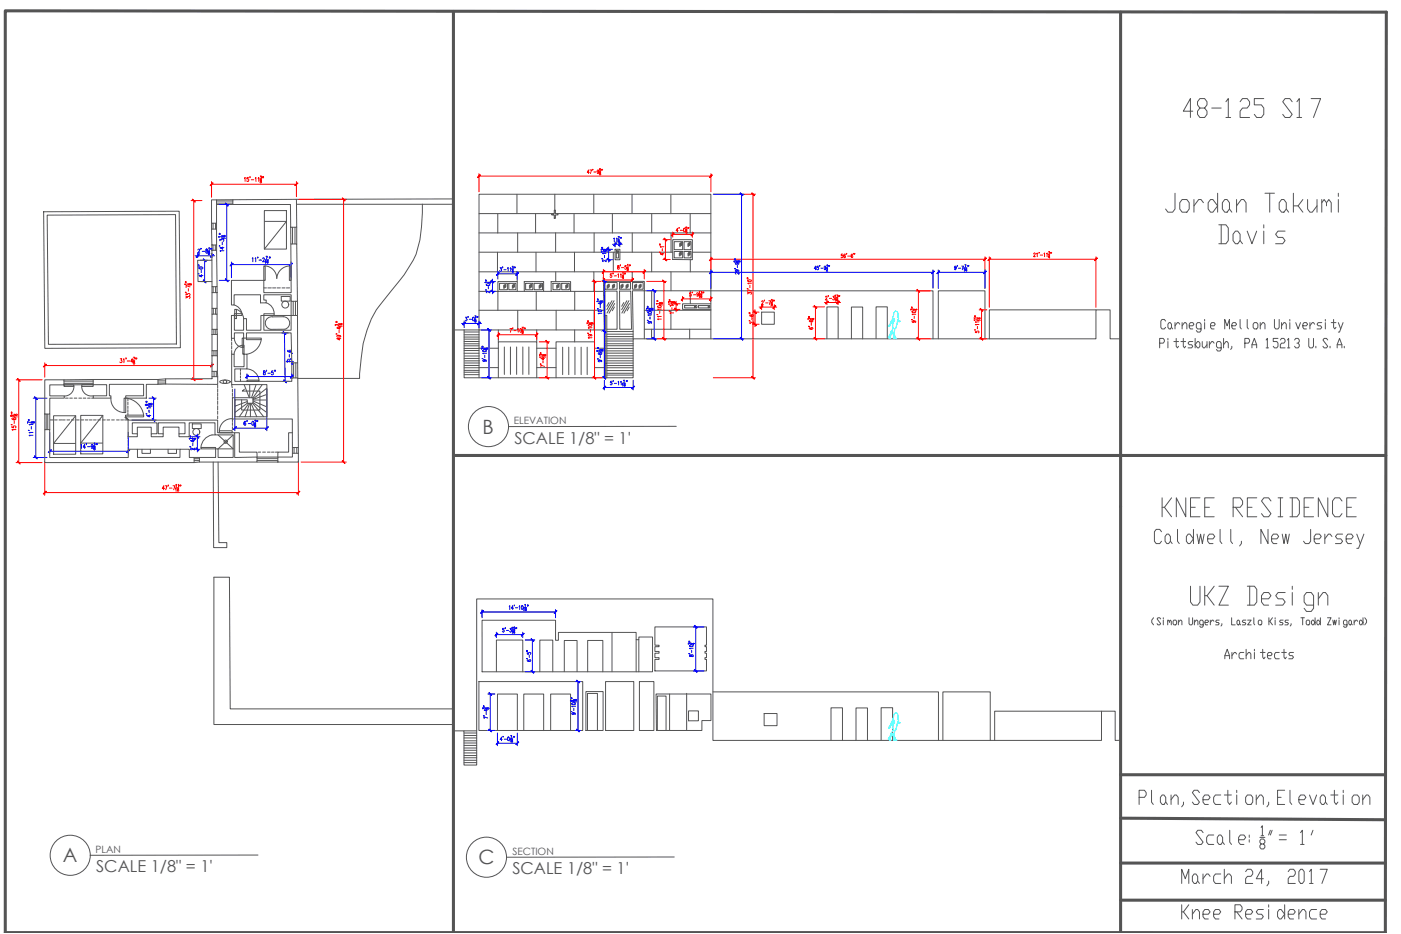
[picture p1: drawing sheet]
<svg xmlns="http://www.w3.org/2000/svg" width="914mm" height="610mm" viewBox="0 0 914 610" stroke-linecap="round" stroke-linejoin="round" font-family="sans-serif">
<defs><g id="words">
<g font-size="12.9" fill="#545454">
<text x="315" y="283">B</text>
<text x="41" y="563">A</text>
<text x="312" y="564">C</text>
</g>
<g font-size="10.7" fill="#545454">
<text x="336" y="290">SCALE 1/8&quot; = 1'</text>
<text x="63" y="569">SCALE 1/8&quot; = 1'</text>
<text x="334" y="571">SCALE 1/8&quot; = 1'</text>
</g>
<g font-size="6.6" fill="#545454">
<text x="335" y="277">ELEVATION</text>
<text x="62" y="557">PLAN</text>
<text x="334" y="558">SECTION</text>
</g>
</g></defs>
<!-- layer: Thickest Edge -->
<g fill="none" stroke="#545454" stroke-width=".65">
<path d="M141 133h11M152 130h-11M138 146v4M138 160v3M141 146v4M141 160v3M190 148v11M194 148v11M138 170v14M172 174h1v9h-1zM189 174h1v9h-1zM138 187v4"/>
<path d="M142 187v4M190 197v9M194 197v9M138 201v4M138 215v3M142 201v4M142 215v3M153 205h5v1h-5zM153 202h1v6h-1zM172 205h7v1h-7zM394 216v31M138 229v3"/>
<path d="M142 229v3M158 221h1v6h-1zM158 225h1v6h-1zM161 221h10v1h-10zM190 237v10M194 237v10M394 239h1M394 237h1M394 235h1M394 234h1M394 232h1M394 230h1"/>
<path d="M394 229h1M394 227h1M394 226h1M396 239h17M396 237h17M396 235h17M396 234h17M396 232h17M396 230h17M396 229h17M396 227h17M396 226h17"/>
<path d="M413 221v-31h8v31M464 221v-94h-151v120M42 251h6v1h-6zM53 251h8v1h-8zM61 248h-19M61 251h-19M81 260h1v9h-1zM108 247l-5 1M108 251h-5M138 242v4M142 242v4M161 248h8v1h-8z"/>
<path d="M394 245h1M394 244h1M394 242h1M395 247v-10h1v10M396 245h17M396 244h17M396 242h17M396 240h17M29 270v10M32 270v10M82 271h12v1h-12zM93 293v3h5v-3"/>
<path d="M110 293v3h5v-3M127 299h3M131 292h10v1h-10zM143 281h9v1h-9zM168 298h13M191 292v4M195 292v4M130 302h-3M168 302h13M399 413v25M415 418v20M417 418v20"/>
<path d="M368 438v-20h9v20M384 438v-20h9v20M437 453v24M383 477v-24h7v24M429 477v-23h6v23M303 498h8M303 496h8M303 495h8M303 493h8M303 491h8M303 490h8M303 488h8"/>
<path d="M303 487h8"/>
</g>
<!-- layer: Cut -->
<g fill="none" stroke="#545454" stroke-width=".65">
<path d="M138 130h3v16h-3zM141 131h11M141 133h11M152 130h41l1 18h-4v-15h-38zM138 150h3v10h-3zM139 160v3M139 146v4M141 160v3M141 146v4M191 148v11M193 148v11M138 163h3l1 24h-4v-3h-9v-14h9v-7"/>
<path d="M138 191h4v10h-4zM139 187v4M141 187v4M151 183h21v8h18v-32h4v38h-4v-5h-18v4h2v2h-4v-6h-17v7h-2zM191 197v9M193 197v9M138 218h4v11h-4zM138 205h4v10h-4zM139 201v4M140 215v3M141 201v4M141 215v3"/>
<path d="M151 206h2v10h6v-8h2v8h9v-10h2v10h18v-10h4v31h-4v-20h-29v4h-2v-4h-6v4h-2zM296 215h7v32h110v-26h302v-19h10v19h6M138 232h4v10h-4zM140 229v3M141 229v3M151 231h2v8h6v-8h2v10h-8v8h37v-2h4l1 45h-4v-19h-39v-13h13v3h-4v-2h-8v11h21v-21h-23zM192 237v10M193 237v10M29 248h13v3h-10v7h10v2h-10v10h-3zM42 249h19M42 250h19M61 248h42v3h-7v9h-14v-2h12v-7h-23v7h1v2h-11v-2h9v-7h-9z"/>
<path d="M103 249h5M103 250h5M108 247h30v-1h4v5h-34zM140 242v4M141 242v4M30 270v10M31 270v10M82 272l2 2h58v8h11v17l15-1v4h-38v-3h11v-6h1v6h10v-15h-12v-8h-17v9h-6v-2h4v-7h-18v7h4v2h-8v-2h3v-7h-16v7h4v2h-6v-11zM29 280h3v19h52v-6h6v6h27v-6h7v6h3v3h-98zM127 299h3M168 299h13M181 298h10v-2h4v6h-14z"/>
<path d="M192 292v4M194 292v4M127 301h3M168 300h13M315 405h48v13h1v-5h51v5h2v-2h9v22h-111zM427 409h34v12h-1v1h1v3h-1v1h1v3h-1v1h1v8h-34v-8h3v-1h-3v-3h3v-1h-3v-3h3v-1h-3zM313 445h67v32h-67zM382 451h12v26h-12zM395 445h19v32h-19zM417 445h10v32h-10zM428 453h36v17h-6v7h-30zM296 477h7v22h8v-108h154v92h254v-19h9v19h3"/>
<path d="M429 477h27"/>
</g>
<!-- layer: Surface Edge -->
<g fill="none" stroke="#545454" stroke-width=".65">
<path d="M173 137h14v26h-14zM362 137v2h2v1h-2v3v-3h-2v-1h2zM173 144h14l-14 19M439 156h13v13h-13zM440 158h6v5h-6zM446 158h5v5h-5zM401 163h4v7h-4zM402 164h2v4h-2zM440 164v4h6v-4h-6M446 164h5v4h-5zM184 193h5v4h-5zM325 184h13v6h-13z"/>
<path d="M326 185h5v4h-5zM332 185h5v4h-5zM342 184h13v6h-13zM343 185h5v4h-5zM349 185h5v4h-5zM360 184h12v6h-12zM361 185h5v4h-5zM367 185h5v4h-5zM395 184h8v5h-8zM404 184h8v5h-8zM404 190h8v25h-7zM413 184h7v5h-7z"/>
<path d="M421 190v-6h-27v32h1M447 199h8v2h-8zM456 199h7v2h-7zM464 198h-19v4h19M175 208l2-1h8a4 4 0 0 1 4 3 4 4 0 0 1-3 5h-9a4 4 0 0 1-4-3 4 4 0 0 1 2-4zM179 206h11M394 220h1M394 218h1M395 215v-25h8v25h-7M396 216h17M396 220h17M396 218h17"/>
<path d="M303 227h10M303 229h10M303 231h10M303 226h10M303 234h10M303 239h10M303 232h10M303 237h10M303 236h10M394 224h1M394 223h1M394 221h1"/>
<path d="M395 237v-31h1v31M396 224h17M396 223h17M396 221h17M303 240h10M303 242h10M303 243h10M303 245h10M325 247v-24h25v24M388 247v-24h-25v24M35 271h14v25h-14zM49 271l-14 18h14"/>
<path d="M53 271h14v25h-14zM67 271l-14 18h14M126 277h5v3h-5zM90 283v-4h9v4M90 293h27M107 283v-4h10v4M142 293h10M153 282h3v13h12v3M191 282h-3v13h-7v3M324 438v-20h17v20M352 438v-20h9v20M448 453v23"/>
<path d="M303 477h8M303 478h8M449 464h7v6h-7zM303 485h8M303 484h8M303 482h8M303 480h8"/>
<circle cx="186" cy="199" r="2.3"/>
<circle cx="128" cy="282" r="2.3"/>
</g>
<!-- layer: Distant Edges -->
<g fill="none" stroke="#545454" stroke-width=".65">
<path d="M464 190h145v31M303 215h10M303 217h10M303 218h10M303 220h10M497 204h8v8h-8zM715 202h-69v19M303 223h10M303 224h10M303 221h10M540 221v-21h7v21M556 221v-21h7v21"/>
<path d="M572 221v-21h7v21M643 221v-31h-31v31M159 251l4 9M163 251v9M167 251l-3 9M171 251l-6 9M174 257l-9 4M174 253l-9 7M165 263l7 9M165 263l9 6M165 262l9 4M165 261h9"/>
<path d="M142 284l10 9M152 284l-10 9M465 452h148v31M325 477v-24h13v24M342 477v-24h13v24M359 477v-24h13v24M499 466h8v8h-8zM719 464h-70v19M542 483v-21h8v21M559 483v-21h7v21M575 483v-21h8v21M615 483v-31h31v31"/>
<circle cx="147" cy="288" r="1"/>
</g>
<!-- layer: Texture -->
<g fill="none" stroke="#545454" stroke-width=".65">
<path d="M28 138h89l1 89h-89zM194 133h102M296 130h-103M313 139h47M325 140v12M337 127v12M350 139v13M361 140h.1M361 139v1M362 127v10M364 139h100M375 139v13"/>
<path d="M388 127v12M400 140v12M413 127v12M425 139v13M438 127v12M450 139v13M31 140h84v85h-83zM313 152h151M338 152v13M363 152v13M388 152v13M413 152v13"/>
<path d="M438 152v13M444 159h-1M445 158l-2 2M445 158l-1 3M445 160h.1M445 159l-1 2M449 159h.1M450 158l-1 2M450 158l-1 3M450 160h.1M451 159l-2 2M313 177h151"/>
<path d="M313 165h88M325 165v12M338 177v7M350 165v12M363 177v7M375 165v12M388 177v13M400 165v12M403 164v1M403 165h.1M405 165h34M413 177v7"/>
<path d="M425 165v12M438 177v13M444 165l-1 1M444 164l-1 2M445 164l-2 3M445 166l-1 1M445 165l-1 2M449 165v1M450 164l-1 2M450 164l-1 3M451 169v8M451 166l-1 1"/>
<path d="M451 165l-2 2M452 165h12M313 190h12v13M329 186v1M330 186l-1 1M330 186l-1 2M330 187v1M335 186l-1 1M336 186l-2 2M336 187l-1 1M336 186l-1 2M338 190h4"/>
<path d="M346 186l-1 1M347 186l-2 1M347 186l-2 2M347 187v1M347 186l-1 2M350 190v13M352 186v1M353 186l-1 1M353 186l-1 2M353 187v1M355 190h5M364 186l-1 1"/>
<path d="M365 186l-2 2M365 187l-1 1M365 186l-1 2M370 186l-1 1M371 186l-2 2M371 187l-1 1M371 186l-1 2M372 190h22M375 190v12M397 186l-1 1M397 197l-1 3M398 186l-2 2"/>
<path d="M398 187l-1 1M398 186l-1 2M399 196l-3 6M400 186v1M401 186l-1 1M401 196l-5 8M401 186l-1 2M401 198l-3 6M401 187v1M406 186l-1 1M407 186l-2 2M407 187l-1 1"/>
<path d="M407 186l-1 2M407 197l-1 3M409 186l-1 1M409 196l-3 6M410 186l-2 1M410 186l-1 2M410 187v1M410 196l-4 8M411 198l-4 6M414 186v1M415 186l-1 1M416 186l-2 2"/>
<path d="M416 187l-1 1M417 186v1M418 186l-1 1M418 186l-1 2M419 187l-1 1M419 186l-2 2M421 190h43M425 190v12M451 190v8M453 200h.1M454 200l-1 1M462 200h.1"/>
<path d="M463 200l-1 1M313 203h81M313 215h81M325 215v8M338 203v12M350 215v8M363 203v12M375 215v8M388 203v12M401 200l-1 3M411 200l-2 3M421 203h43"/>
<path d="M421 215h43M425 215v6M438 203v12M450 215v6M454 200v1M463 200v1M313 240h12M313 227h12M329 226v18M333 226v18M337 226v18M341 226v18"/>
<path d="M345 226v18M350 227h13M350 240h13M367 227v18M371 227v18M375 227v18M379 227v18M383 227v18M388 227h6M388 240h6M161 262l-8 3M161 263l-8 6"/>
<path d="M162 263l-6 9M163 263l-3 9M163 263v9M164 263l4 9M139 302v55h9v-3h-5l-1-52M296 463h-146v-86h-10v96h156"/>
</g>
<!-- layer: Motion Labels -->
<g fill="none" stroke="#545454" stroke-width=".65">
<path d="M173 174a8 8 0 0 1 8 8M189 174a9 9 0 0 0-8 8M153 199a7 7 0 0 1 5 6M172 188h2M174 198a7 7 0 0 1 5 7M175 188h2M178 188h2M181 188h2M184 188h2M187 188h2M154 202a7 7 0 0 1 5 6M151 221v2"/>
<path d="M151 223v2M151 226v2M151 229v2M153 221a6 6 0 0 0 5 6M158 225a6 6 0 0 0-5 6M171 222a11 11 0 0 1-10 9M43 260h2M45 260h2M48 252a6 6 0 0 1-6 6M48 260h2M51 260h2M53 252a6 6 0 0 0 8 6"/>
<path d="M54 260h2M57 260h2M60 260h1M72 260a9 9 0 0 0 9 9M82 260a13 13 0 0 1 12 11M83 260v2M142 251v2M142 254v2M142 256v2M142 259v2M151 251l1 2M152 254v2"/>
<path d="M152 257v1M152 259v1M157 241v1M157 243v2M157 245v2M157 248v1M160 254l-2 1h12v13h-12v-7M161 241a8 8 0 0 1 8 7M33 274h2M36 274h1M39 274h1M41 274h2"/>
<path d="M44 274h1M47 274h1M50 274h2M53 274h2M56 274h1M58 274h2M61 274h2M64 274h2M67 274h2M70 274h2M73 274h2M76 274h2"/>
<path d="M79 274h2M81 274h2M83 262v2M83 265v2M83 267v2M83 270v1M142 262v2M142 265v2M142 268v2M142 271v2M152 275v-2a8 8 0 0 0-9 8M152 276v2"/>
<path d="M152 279v1M84 285v1M84 287v2M84 290v1M84 292v1M140 284a9 9 0 0 0-9 8M169 295h1M171 295h2M175 295h1M177 295h2M180 295h1"/>
</g>
<!-- layer: Ground Texture -->
<path d="M276 133a105 105 0 0 1-4 33l-2 4a245 245 0 0 1-24 32 78 78 0 0 0-11 37v8h-41" fill="none" stroke="#545454" stroke-width=".65"/>
<!-- layer: Large Dimensions -->
<g fill="none" stroke="#f00" stroke-width=".65">
<path d="M138 119v10M160 116v2M162 116h-1v1a.7 .7 0 0 1 1 0 .7 .7 0 0 1 0 1 .7 .7 0 0 1-1 0M163 115v1M164 117h2M167 116v2M168 116h1v2M170 117h1M170 115h1l-1 1h1l-1 1v-1M170 118l1 1h-1l1-1zM171 115v1M172 115v1"/>
<path d="M193 119v9M125 131h7M126 131v117M138 120h55M195 130h31M224 130v172M121 191h1M121 184l1 1M121 184h1M121 195v-1h1a1.1 1.1 0 0 1 2-1 1 1 0 0 1 0 2M121 193v-1h1a1 1 0 0 1 2 0 .7 .7 0 0 1 0 1M122 185h-2l1 1"/>
<path d="M123 185v1M123 188v2M123 185v1l1-1 1 1h-1zM124 187l-3-1v2M219 213v-1h1h1l-1 1M219 218h1M219 210l1 1M219 210h1M221 219a.7 .7 0 0 1 0 1 .7 .7 0 0 1-1-1h2v1M221 211v2M221 215v2M222 213v2l-2-1h2"/>
<path d="M222 211a.9 .9 0 0 0 0 1 .9 .9 0 0 0 1-1h-1l1 1M223 213h-2h1M29 237v9M29 239h109M79 234h1l-1 1a.7 .7 0 0 1 1 1 1 1 0 0 1-2 0M80 235l1-1v3M82 234h.1M83 236h2M87 236h-2l1-2v3M87 233h1l-1 2M87 235h1M87 236l1 1v1l-1-1 1-1z"/>
<path d="M89 234h.1M138 237v2M222 221v1l-2-1h2M11 248h16M12 248v54M125 248h7M7 277h1M7 270h1M7 269h1M7 271l1 1-1-1a1 1 0 0 1 1 0 1 1 0 0 1 1 1h-1M8 278v1h1a.7 .7 0 0 1 0-1 .7 .7 0 0 1 1 0 .7 .7 0 0 1 0 1M8 273a1.3 1.3 0 0 0 1 1 1.3 1.3 0 0 0 1-1 .8 .8 0 0 0-1 0 .8 .8 0 0 0 0 1h1"/>
<path d="M9 270v2M9 275v1M10 270a.9 .9 0 0 0 0 1 .9 .9 0 0 0 1 0h-1h1M11 272h-2h1M10 280h-2v1M11 302h16M29 301v22M107 319h-1l1-2v3M108 317h1l-1 3M110 317h.1M111 319h1M113 317h1l-1 3"/>
<path d="M115 319v2M115 318h2M115 316v2M116 316v2M117 319a.9 .9 0 0 0-1 1 .9 .9 0 0 0 0 1v-1M117 317h.1M118 317h.1M195 301v22M196 302h30M29 322h166"/>
</g>
<!-- layer: 0 -->
<path d="M125 130l2 2zM137 121l2-2zM193 121l1-2zM223 129l2 2zM28 239l2-1zM137 239l2-1zM11 247l2 2zM126 247l1 2zM11 301l2 2zM223 301l2 1zM28 322l2-1zM194 322l2-1z" fill="none" stroke="#f00" stroke-width=".65"/>
<!-- layer: Small Dimensions -->
<g fill="none" stroke="#00f" stroke-width=".65">
<path d="M143 133h7M148 133v50M143 153h1M143 152h1M144 157v-1l1 1a.7 .7 0 0 1 1-1 .7 .7 0 0 1 0 1M144 155h-1M145 154v2M145 158v2M145 154l1 1 1-1h-1v1M147 155h-2l1 1M127 167h13M129 165v3"/>
<path d="M129 163h1l-1 2h1M129 179h1M129 173l1 1M129 173h1M130 175a1.3 1.3 0 0 1 1-1 1.3 1.3 0 0 1 1 1 1.3 1.3 0 0 1-1 1 1.3 1.3 0 0 1-1-1zM131 170h4M131 162v1M131 176v2M132 179v2l-2-1h2M132 164h2M134 170v14M135 163v1a.8 .8 0 0 1 1 0 .8 .8 0 0 1-1 1 .8 .8 0 0 1-1 0v-1a.9 .9 0 0 0 1 0 .9 .9 0 0 0 0-1z"/>
<path d="M136 164h1M136 164l1 1v1l-1-1 1-1zM136 162h1v2M138 162l-1 1M138 162v1M138 165v3M143 160l1 1M145 161v2l-1-1h2M146 164h-2M151 171v10M151 173h39M165 169v-1v3"/>
<path d="M166 169l1-1v3M168 168v1M169 170h2M171 169l1-1 1 1-2 2h2M173 170v2M173 170h2M174 167h1l-1 2M175 170a.9 .9 0 0 0-1 1 .9 .9 0 0 0 1 1v-1h-1M176 168v1M190 171v10M131 184h4M143 183h7"/>
<path d="M186 217v32M188 217h-4M187 236h2l-2-1v1M188 229a1.3 1.3 0 0 0 1 1 1.3 1.3 0 0 0 1-1 .8 .8 0 0 0-1 0v1M189 231v2M189 235v1M190 234h-2M190 230l1 1M190 237h1M190 237l1 1M191 236h-2M22 260h9"/>
<path d="M23 260v39M97 260h5M100 260v14M153 254v27M161 244v3M161 246h29M172 242v1a.8 .8 0 0 1 1 0 1 1 0 0 1 0 2 .8 .8 0 0 1-1-1 .9 .9 0 0 0 1-1 .9 .9 0 0 0 0-1zM174 242h.1M174 254v27M175 244h1M178 242h-1v1a.7 .7 0 0 1 1 0 .7 .7 0 0 1 0 1 .7 .7 0 0 1-1 0M179 242h.1"/>
<path d="M180 242h.1M189 249h-5M190 244v3M19 274v1M19 274h.1M20 276l-2-1v1M20 275v1M20 278v2M21 275v1l1-1 1 1h-1zM22 277h-3M86 274h16M95 270h1"/>
<path d="M95 262l1 1M95 262h1M95 264l1 1h-1v-1h2l-1 1M97 263v2M97 268v1M98 271v1l-2-1h2M98 263v1h1v-1h-1l1 1M98 266h-2v1M99 265h-2h1M153 279h21M160 275a1.2 1.2 0 0 0-1 1 1.2 1.2 0 0 0 1 1 .8 .8 0 0 0 0-1l-1 1M161 275h.1"/>
<path d="M162 276h2M165 275a1.2 1.2 0 0 1 1 1 1.2 1.2 0 0 1-1 1zM166 276h1M166 277l1 1v1l-1-1 1-1zM166 274h1v2M168 275h.1M19 281h.1M22 284h-3v1M22 282h-3v1M22 299h9M32 282v14M32 295h52"/>
<path d="M53 291v-1v3M56 292h-2l1-2v3M56 290h.1M57 292h2M61 291l-1 1a.7 .7 0 0 1 0-1 .7 .7 0 0 1 1-1l-1 3v-1M61 291h1M61 292l1 1v1l-1-1 1-1zM61 289h1v2M63 290h.1M84 282v14M124 292h1M124 285h1"/>
<path d="M125 293h6M125 285h6M125 286h-2l1 1M126 286v1M126 289v2M126 287v2l-2-1h3M127 292v2l-2-1h-1l1 1M127 286v1l-1-1h2M129 283v12"/>
</g>
<!-- layer: 0 -->
<g fill="none" stroke="#00f" stroke-width=".65">
<path d="M147 133l2 1zM130 166l-2 2zM133 169l1 2zM139 166l-2 2zM152 172l-2 2zM189 173l2-1zM133 183l1 2zM147 182l2 2zM185 217l2 1zM22 259l2 2zM99 259l2 2zM162 245l-2 2z"/>
<path d="M185 248l2 2zM189 247l2-2zM99 273l2 2zM22 298l2 1zM31 295l2-1zM83 295l2-1zM128 292l2 2zM128 284l2 2zM152 280l2-1zM173 280l2-1z"/>
</g>
<!-- layer: Borders -->
<path d="M731 297h174M731 506h173M3 609v-602l902 1-1 601" fill="none" stroke="#545454" stroke-width="2"/>
<!-- layer: Text -->
<g fill="none" stroke="#545454" stroke-width=".65">
<path d="M779 73h-7l5-9v13M783 71l-1-3v-2l1-2h3l2 2v2l-2 3h-3l-1 2v2l1 2h3l2-2v-2l-2-2M791 71h6M800 66l2-2v13M800 77h3M809 66l2-2h3l2 2v2l-2 3h-3l-2 2v4h7M825 64h-6v4h4l2 3v4l-2 2h-3l-1-2M843 66l-1-2h-3l-2 2 6 9-1 2h-3l-2-2M846 66l2-2v13M846 77h4M856 64h6l-5 13M767 126v10l-2 2h-3l-1-2"/>
<path d="M772 130h3l1 2v4l-1 2h-3l-2-2v-4zM779 130v8M785 132l-1-2h-2l-3 4M790 130h2l3 4-3 4h-2l-1-2v-4zM795 126v12M799 130h2l1 2v4l-1 2h-2l-1-2v-4zM802 136l2 2M807 134l3-4h2l1 2v6M807 130v8M826 126h6M829 126v12M836 130h2l2 2v4l-2 2h-2l-1-2v-4z"/>
<path d="M840 136l1 2M844 126v12M847 134l3 4M850 130l-3 4h-3M853 130v6l2 2h2l3-4M860 130v8M863 132l1-2 2 2v2M863 130v8M866 132l1-2 2 2v6M873 126v2M873 130v8M795 147h5l2 2v8l-2 2h-5"/>
<path d="M797 147v12M806 151h2l1 2v4l-1 2h-2l-1-2v-4zM809 157l2 2M814 151l3 8 3-8M825 147v2M825 151v8M839 151h-5l-1 2 1 2h3l2 2-2 2h-4M761 210l-1-1h-2v1v4v1h2l1-1M763 211h1l1 1v2l-1 1h-1l-1-1v-2zM765 214v1M767 211v4M770 212l-1-1h-1l-1 2"/>
<path d="M772 213l1-2h1l1 1v3M772 211v4M776 213h3v-1v-1h-2l-1 1v2l1 1h2M784 215h-2l-1-1v-2l1-1h1l1 1v4l-1 1h-1l-1-1M786 209v1M786 211v4M790 213h2l1-1-1-1h-1l-1 1v2l1 1h1M799 215v-6l2 4 1-4v6M804 213h2l1-1-1-1h-1l-1 1v2l1 1h1M809 209v5l1 1M814 209v5l1 1M819 211h1l1 1v2l-1 1h-1l-1-1v-2z"/>
<path d="M823 213l1-2h1l1 1v3M823 211v4M832 209v5l1 1h1l1-1v-5M836 213l2-2h1l1 1v3M836 211v4M842 209v1M842 211v4M846 211l1 4 2-4M850 213h3v-1v-1h-2l-1 1v2l1 1h2M855 211v4M858 212l-1-1-2 2M863 211h-3v1v1h2l1 1-1 1h-2"/>
<path d="M865 209v1M865 211v4M869 211h3M870 209v5l1 1 1-1M873 211l2 4M877 211l-3 6h-1M757 224h2l1-1-1-2h-2v6M762 221v1M762 223v4M766 223h3M768 221v5v1l1-1M771 223h3"/>
<path d="M772 221v5l1 1 1-1M779 223h-3l-1 1 1 1h2l1 1-1 1h-3M780 221v6M782 223l1 1v2l-1 1-2-2zM785 223v3v1h1l2-2M788 223v4M789 223v4M792 224v-1h-1l-2 2M797 227h-2l-1-1v-2l1-1h1l1 1v4l-1 1h-1l-1-1M799 225l1-2h1l1 1v3M799 221v6M804 226l-1 2"/>
<path d="M812 224h3l1-1-1-2h-3v6M817 227v-2l2-4 1 4v2M817 225h3M826 222l1-1v6M826 227h2M834 221h-3v2h2l1 1v2l-1 1h-1l-1-1M836 222v-1h2l1 1-1 2h-2v1v2h3M840 222l1-1v6M840 227h2M845 222l1-1h1l1 2-1 1h-1M847 224l1 1-1 2h-1l-1-1M854 221v5l1 1h2v-1v-5"/>
<path d="M859 226v1M867 222l-1-1h-2l-1 1 4 4-1 1h-2l-1-1M868 226v1M873 227v-2l1-4 2 4v2M873 225h3M877 226v1M758 325v12M760 331l5 6M765 325l-5 6h-2M774 325v12l-6-12v12M777 331h3M783 325h-6v12h6"/>
<path d="M786 331h3M792 325h-6v12h6M805 331h4l2-2v-2l-2-2h-4v12M806 331l5 6M814 331h3M820 325h-6v12h6M830 327l-2-2h-3l-2 2 7 8-2 2h-3l-2-2M834 337h3M834 325h3M836 325v12M842 325h5l1 2v8l-1 2h-5M843 325v12"/>
<path d="M851 331h3M857 325h-6v12h6M867 325v12l-7-12v12M876 327l-2-2h-3l-1 2v8l1 2h3l2-2M879 331h3M885 325h-6v12h6M758 347l-1-1h-2l-2 1v6l2 2h2l1-2M762 349h1l1 1v3l-1 2h-1l-2-2v-3zM764 353l1 2M769 346v7l1 2M775 349h2l2 3-2 3h-2l-1-2v-3zM779 346v9"/>
<path d="M781 349l1 6 2-6 1 6 1-6M788 352h4l1-2-1-1h-3l-1 1v3l1 2h3M796 346v7l1 2M803 346v7l1 2M810 353v2l-1 1M828 346v9l-5-9v9M830 352h3l2-2-2-1h-2l-1 1v3l1 2h2M837 349l1 6 1-6 1 6 2-6M855 346v7l-1 2h-2l-1-2M858 352h3l1-2-1-1h-2l-1 1v3l1 2h2M865 349v6M869 350l-1-1h-1l-2 3"/>
<path d="M876 349h-3l-1 1 1 2h2l1 1-1 2h-3M879 352h3l1-2-1-1h-2l-1 1v3l1 2h2M886 349l2 6M890 349l-3 9h-1M777 383v10l2 2h3l1-2v-10M786 383v12M788 389l4 6M792 383l-4 6h-2M796 383h6l-6 12h6M814 383h5l1 2v8l-1 2h-5M816 383v12M823 391h5l2-2-2-2h-3l-2 2v4l2 2h3"/>
<path d="M839 387h-5l-1 2 1 2h3l2 2-2 2h-4M843 383v2M843 387v8M857 395h-4l-2-2v-4l2-2h3l1 2v8l-1 2h-3l-2-2M860 391l4-4h1l2 2v6M860 387v8M753 403l-1 2v1l1 2M758 404l-1-1h-1l-1 1 3 3-1 1h-1l-1-1M759 403v1M759 405v3M762 406l1-1v1M762 405v3"/>
<path d="M763 406l1-1v1v2M766 405h1l1 1-1 2h-1v-1zM769 406l2-1v1v2M769 405v3M776 403v4l1 1h1v-1v-4M780 406l1-1 1 1v2M780 405v3M785 408h-1l-1-1 1-2h1v1v3h-1h-1M786 406h2h1l-1-1h-1l-1 1 1 2h1M790 405v3M792 406l-1-1-1 1M796 405h-2l-1 1 3 1-1 1h-2"/>
<path d="M797 407v2M804 403v5h2M808 405l1 1-1 2-1-1zM809 407l1 1M813 405h-2v1h2v1v1h-2M814 405h3l-3 3h3M818 403v4l1 1M822 405h1l1 1-1 2h-1l-1-1zM828 403v5M829 406l2 2M831 403l-2 3h-1M832 403v1"/>
<path d="M832 405v3M837 405h-1l-1 1 2 1v1h-2M841 405h-2v1h1l1 1-1 1h-1M843 407l-1 2M849 403h2M850 403v5M853 405h1l1 1-1 2h-1v-1zM857 405l1 1-1 2-1-1zM858 403v5M860 405l2 1-1 2-2-1zM862 403v5M866 403h3l-3 5h3"/>
<path d="M870 405v3l1-3 1 3v-3M874 403v1M874 405v3M879 408h-2v-1v-2h2v1v3h-2M881 405l1 1-1 2-1-1zM882 407l1 1M884 405v3M886 406l-1-1-1 1M888 405l2 1-2 2-1-1zM890 403v5M891 403l1 2v1l-1 2M799 430v-2l2-4 2 4v2"/>
<path d="M799 428h4M804 426v4M807 427l-1-1-2 2M812 426h-3v1v2v1h3M813 428l2-2h1v1v3M813 424v6M819 424v1M819 426v4M823 426h3M824 424v5l1 1 1-1M827 428h3v-1v-1h-2l-1 1v2l1 1h2M835 426h-2l-1 1v2l1 1h2"/>
<path d="M836 426h4M838 424v5l1 1 1-1M844 426h-2l-1 1 1 1h1l1 1-1 1h-2"/>
</g>
<!-- layer: Borders -->
<circle cx="566" cy="609" r="1" fill="#545454"/>
<path d="M296 7v602M731 8v601M296 297h435M731 534l173 1M731 563h173M731 588h173M3 609h901" fill="none" stroke="#545454" stroke-width="2"/>
<!-- layer: Text -->
<g fill="none" stroke="#545454" stroke-width=".65">
<path d="M441 278h-109M752 516v8l1 1M759 519h1l1 1v4l-1 1h-1l-2-1v-4zM764 519v6M783 517l-1-1h-3l-1 1 5 7-1 1h-3l-1-1M797 519h-4l-1 1v4l1 1h4M799 519h5M801 516v8l2 1 1-1M807 516v1M807 519v6M814 519h2l2 1v4l-2 1h-2l-1-1v-4zM820 519v6"/>
<path d="M838 516h-4v9h4M842 516v8l1 1M855 519l2 6 2-6M863 519h1l1 1v4l-1 1h-1l-1-1v-4zM869 519h4M871 516v8l1 1 1-1M877 516v1M877 519v6M884 519h2l1 1v4l-1 1h-2l-2-1v-4zM889 519v6M743 520h4l1-1v-2l-1-1h-4v9M761 524l1 1"/>
<path d="M764 522l3-3h1l1 1v5M772 524v1l-1 2M785 522h4l1-2-1-1h-3l-1 1v4l1 1h3M820 522l2-3h1l2 1v5M828 524v1l-1 2M834 520h2M848 522h3l1-2-1-1h-2l-1 1v4l1 1h2M865 524l1 1M889 522l3-3h1l1 1v5M168 558h-109M440 559h-109M785 543l-1-1h-2l-1 1 4 7-1 1h-2l-1-1"/>
<path d="M792 545h-3l-1 2v3l1 1h3M796 545h1l1 2v3l-1 1h-1l-1-1v-3zM798 550l1 1M803 542v8l1 1M808 548h4l1-1-1-2h-2l-2 2v3l2 1h2M815 545v2M815 548v2M822 547h4M823 540l1-1v6M823 551l-1-1 1-2h2l1 1-1 2h-2l-1 1 1 2h2l1-1-1-2M823 545h2M829 542l-1 3"/>
<path d="M830 542l-1 3M835 545h5M835 548h5M849 543l1-1v9M849 551h2M857 542l-1 3M771 577v-10l3 7 2-7v10M779 570h2l1 2v3l-1 2h-2l-1-2v-3zM782 575l1 2M785 570v7M790 572l-1-2h-2l-2 4M797 570h-4l-1 2v3l1 2h4"/>
<path d="M799 574l2-4h2l1 2v5M799 567v10M813 569l1-2h2l2 2v1l-2 2h-2l-1 2v3h5M825 574h-5l3-7v10M828 575v2l-1 1M841 569l1-2h2l1 2v1l-1 2h-2l-1 2v3h4M849 567h1l1 2v6l-1 2h-1l-1-2v-6zM855 569l1-2v10M855 577h2M862 567h4l-3 10M771 591v9M772 595l4 5"/>
<path d="M776 591l-4 4h-1M778 597l3-3h1l1 1v5M778 594v6M785 597h4l1-2-1-1h-3l-1 1v3l1 2h3M792 597h4l1-2-1-1h-3l-1 1v3l1 2h3M806 595h4l1-1v-2l-1-1h-4v9M807 595l4 5M813 597h3l2-2-2-1h-2l-1 1v3l1 2h2M825 594h-4l-1 1 1 2h2l2 1-2 2h-3M828 591v1M828 594v6M835 594h1l2 3-2 3h-1l-1-2v-3z"/>
<path d="M838 591v9M841 597h3l1-2-1-1h-2l-1 1v3l1 2h2M848 597l2-3h1l1 1v5M848 594v6M859 594h-3l-1 1v3l1 2h3M862 597h3l1-2-1-1h-2l-1 1v3l1 2h2"/>
<circle cx="319" cy="278" r="13"/>
<circle cx="46" cy="558" r="13"/>
<circle cx="318" cy="559" r="13"/>
</g>
<!-- layer: Small Dimensions -->
<g fill="none" stroke="#00f" stroke-width=".65">
<path d="M466 127h20M484 127v94M400 159h6M401 156v-1v3M401 158v3M402 156l1-1v3M403 154h1v2M403 157h1M404 157v1v1l-1-1 1-1zM405 158v3M405 155v1M406 155l-1 1"/>
<path d="M325 177v5M325 179h13M326 175h1v1a.7 .7 0 0 1 0 1 .7 .7 0 0 1-1 0M328 174v1M329 176h1M331 175h1v2M333 175v2M334 176h1M334 174h1v1v1l-1-1M335 177h-1l1-1v2M336 174v1M338 177v5"/>
<path d="M392 163h1h1v1M393 169h.1M393 162h.1M393 161v1M394 164h-2l1 1M394 163v2M395 167v1M395 163a.9 .9 0 0 0 0 1 .9 .9 0 0 0 1-1M396 165h-3l1 1M396 163h4M396 164h-1v1M397 161v10"/>
<path d="M400 170h-4v1l-2-1h-1l1 1M464 176v12M464 178h145M479 170v1h1v-1h1l-1 1M480 175h.1M480 169v1M480 169h.1M481 176a.6 .6 0 0 1 0 1 .7 .7 0 0 1-1-1h2v1M481 171v1a.6 .6 0 0 1 0 1 1.1 1.1 0 0 1-1-2l2 1M481 170v1M481 173v2M481 170l1 1 1-1v1z"/>
<path d="M482 178v1l-2-1v1M533 175h-2l1-1v2M534 174h-1v1a.7 .7 0 0 1 1 0 .7 .7 0 0 1 0 1 .7 .7 0 0 1-1 0M535 173v1M536 175h1M539 174v1a.7 .7 0 0 1-1-1 .6 .6 0 0 1 1 0v2h-1M539 175h1M539 176l1-1v1l-1 1h1M540 173v2M541 173v1M609 176v12M612 178h31"/>
<path d="M612 176v12M624 174v1a.7 .7 0 0 1-1-1 .6 .6 0 0 1 1 0v2h-1M625 173v1M626 175h1M628 174h1l-1 2M629 176v-1v2M629 175h2M630 173h1l-1 2M631 175a.9 .9 0 0 0-1 1 .9 .9 0 0 0 1 1v-1h-1M632 173v1M643 176v12M317 189h1"/>
<path d="M317 183h1M317 185a1.2 1.2 0 0 1 2 0 1.2 1.2 0 0 1 1 1 1.2 1.2 0 0 1-2 1 1.2 1.2 0 0 1-1-2zM318 184h-2l1 1M319 184v1M319 187v2M320 190v1l-2-1-1 1h1M320 190h3M320 184h3M320 184v1l-1-1h2M321 182v10M390 196h1M390 195h1"/>
<path d="M391 197h-1M392 196v1M392 199v2M392 197l1-1 1 1h-1zM392 197v2l-2-1h3M394 184v63M395 184h1M422 190h7M423 200h.1M427 190v31M301 211h13M303 210v4"/>
<path d="M304 207h1l-1 1h1a.7 .7 0 0 1 0 1 .7 .7 0 0 1-1 0M306 207h-1M306 208h2M309 207a1.1 1.1 0 0 1 1 1 1.1 1.1 0 0 1-1 1zM310 206h1l-1 2M310 208h1M310 209l1 1h-1l1-1zM311 207h.1M312 207h.1M313 210v4M314 215h7M319 215v32"/>
<path d="M390 202h1M390 203a1.2 1.2 0 0 1 2-1 1.2 1.2 0 0 1 1 1 1.2 1.2 0 0 1-2 1 1.2 1.2 0 0 1-1-1zM393 204h-3l1 1M393 216h.1M422 202v-1l1 1v-1l1 1h-1M423 209h.1M423 200v1M423 204a1.2 1.2 0 0 1 1-1 1.2 1.2 0 0 1 1 1 1.2 1.2 0 0 1-1 1 1.2 1.2 0 0 1-1-1zM424 210a.6 .6 0 0 1 0 1 .7 .7 0 0 1-1-1h2v1M424 203h-2M424 201v2M424 207v1"/>
<path d="M425 201l-1 1h1l1-1h-1l1 1M425 206h-2M426 203h-2h1M314 228v-1l1 1v-1l1 1M315 234h.1M315 226v1M315 226h.1M315 229a1.2 1.2 0 0 1 2-1 1.2 1.2 0 0 1 0 1 1.2 1.2 0 0 1-1 1 1.2 1.2 0 0 1-1-1zM316 235a.6 .6 0 0 1 0 1 .7 .7 0 0 1-1-1h2v1M316 227v1M316 232v1M317 227v1l1-1v1z"/>
<path d="M317 231h-2h1M390 229h1M390 234h1M390 227h1M391 230l-1 1a1.2 1.2 0 0 0 2 0 1.2 1.2 0 0 0 1-1 .7 .7 0 0 0-1 0 .7 .7 0 0 0-1 1h1M391 235h1a.7 .7 0 0 1-1 1 .6 .6 0 0 1 0-1h2l-1 1M392 228v2M392 232v2M392 228v1h1l1-1h-1v1M394 230h-2M422 221h7M466 221h20"/>
<path d="M314 247h7M394 248v7M394 253h19M399 249h-1v1a.7 .7 0 0 1 1 0 .7 .7 0 0 1 0 1 .7 .7 0 0 1-1 0M400 249h.1M401 250h1M403 249h1v2M405 249v2M406 251l1-1v2M406 250h2M407 248v2M408 251v-1a.8 .8 0 0 0-1 1 .8 .8 0 0 0 1 1v-1l-1 1"/>
<path d="M409 249h.1M413 248v7M315 398v5M315 399h48M332 396l1-1v3M335 397h-1l1-2v3M336 395v1M336 397h2M339 396v-1v3M340 395a1.1 1.1 0 0 1 1 2 1.1 1.1 0 0 1-1 1zM342 397v2M342 397h2"/>
<path d="M343 395v-1v2M344 397h-1v1v1v-1M344 395v1M345 395v1M363 398v5M324 413v3M324 414h17M329 410h-1v1a.7 .7 0 0 1 1 0 .7 .7 0 0 1 0 1 .7 .7 0 0 1-1 0M330 410h.1M331 411h1M333 410h1l-1 1h1a.7 .7 0 0 1 0 1 .7 .7 0 0 1-1 0M334 410v-1v2"/>
<path d="M334 412v1M334 411h2M336 409h-1v1h1v1h-1M336 412h-1l1 1v-1l-1 1M337 410h.1M341 413v3M343 418h6M347 418v20M450 419h.1M450 418v1M451 420v1M453 409h7"/>
<path d="M453 420v1l-1-1h1M454 409v29M343 438h6M344 430h.1M344 425h.1M344 426v1h1a.7 .7 0 0 1 0-1 .7 .7 0 0 1 1 0 .7 .7 0 0 1 0 1M344 431a1.2 1.2 0 0 0 1 1 1.2 1.2 0 0 0 1-1 .7 .7 0 0 0-1 0l1 1M345 428v1M449 420h1h1v1M450 427h.1M450 428h1a.7 .7 0 0 1 0-1 .7 .7 0 0 1 1 1 .7 .7 0 0 1 0 1zM450 421a1.2 1.2 0 0 1 2 0 1.2 1.2 0 0 1 0 1 1.2 1.2 0 0 1-1 0 1.2 1.2 0 0 1-1-1z"/>
<path d="M451 424v2M452 423h-2l1 1M453 438h7M318 453h5M320 453v24M373 456h.1M373 455h.1M373 457v1l-1-1a.9 .9 0 0 1 1 0 .9 .9 0 0 1 1 1M373 459a1.2 1.2 0 0 1 2-1 1.2 1.2 0 0 1 0 2 1.2 1.2 0 0 1-1 0 1.2 1.2 0 0 1-1-1zM374 456v2M375 457h1h-1h1M376 445h3"/>
<path d="M376 458h-1M377 445v32M315 463v-1h1h1l-1 1M316 467h.1M316 461h.1M317 462v1M317 465v1M317 463v1l-1-1h2M317 462l1 1 1-1v1zM318 469l-2-1v1M318 477h5M325 478v9"/>
<path d="M338 478v9M373 464v1M374 465l1 1a.6 .6 0 0 1-1 0 .7 .7 0 0 1-1-1l2 1M375 462v2M376 461h-3h1M376 477h3M325 485h13M328 483h-2l1-2v2M328 481h.1M329 482h2M331 481a1.1 1.1 0 0 1 1 1 1.1 1.1 0 0 1-1 1zM333 483v1"/>
<path d="M333 482h2M333 480h1v1v1h-1M335 483h-1v1v-1v1M335 481h.1M336 481h.1"/>
</g>
<!-- layer: 0 -->
<g fill="#00f" stroke="#00f" stroke-width=".65">
<path d="M325 413l-2 2zM325 413l-2 2z"/>
<path d="M340 415l2-2zM342 413l-2 2z"/>
<path d="M315 399l-1 1zM315 399l-1 1z"/>
<path d="M362 400l1-1zM363 399l-1 1z"/>
<path d="M347 417l1 1zM347 417l1 1z"/>
<path d="M347 438l1 1zM347 438l1 1z"/>
<path d="M325 484l-1 2zM325 484l-1 2z"/>
<path d="M337 486l1-2zM338 484l-1 2z"/>
<path d="M319 452l2 2zM319 452l2 2z"/>
<path d="M319 476l2 1zM319 476l2 1z"/>
<path d="M376 444l2 2zM377 444l1 2z"/>
<path d="M377 476l1 1zM376 476l2 1z"/>
<path d="M453 408l2 2zM453 408l2 2z"/>
<path d="M453 437l2 2zM453 437l2 2z"/>
<path d="M465 177l-2 2zM465 177l-2 2z"/>
<path d="M608 178l2-1zM610 177l-2 2z"/>
<path d="M613 177l-1 2zM613 177l-1 2z"/>
<path d="M642 178l2-1zM644 177l-2 2z"/>
<path d="M483 126l2 2zM483 126l2 2z"/>
<path d="M483 220l2 2zM483 220l2 2z"/>
<path d="M395 252l-1 2zM395 252l-1 2z"/>
<path d="M412 254l2-2zM414 252l-1 2z"/>
<path d="M426 220l2 2zM426 220l2 2z"/>
<path d="M426 189l2 2zM426 189l2 2z"/>
<path d="M394 183l1 2zM394 183l1 1z"/>
<path d="M394 216l1 1zM394 216l1 1z"/>
<path d="M302 212l2-2zM304 210l-2 2z"/>
<path d="M313 210l-1 2zM313 210l-1 2z"/>
<path d="M326 178l-2 2zM326 178l-2 2z"/>
<path d="M337 179l1-1zM338 178l-1 2z"/>
<path d="M321 189l1 2zM321 189l1 2z"/>
<path d="M321 183l1 1zM321 183l1 1z"/>
<path d="M397 162l1 1zM396 162l2 1z"/>
<path d="M396 169l2 1zM396 169l2 1z"/>
<path d="M401 160l1-1zM402 159l-1 1z"/>
<path d="M405 159l-1 1zM405 159l-1 1z"/>
<path d="M318 215l2 1zM318 215l2 1z"/>
<path d="M318 246l2 1zM318 246l2 1z"/>
<path d="M394 216l1 1zM394 216l1 1z"/>
<path d="M394 246l1 1zM394 246l1 1z"/>
</g>
<!-- layer: Large Dimensions -->
<g fill="none" stroke="#f00" stroke-width=".65">
<path d="M313 113v12M313 115h151M385 112h-2l1-1v2M385 111h1l-1 2M387 111h.1M388 112h1M391 112a.6 .6 0 0 1-1 0 .7 .7 0 0 1 1-1v2h-1M391 112h1M391 112l1 2h-1l1-1zM392 110h-1v1h1v1l-1-1M393 111h.1M464 113v12"/>
<path d="M466 127h27M491 127v120M431 160h.1M431 159h.1M433 156h4M434 156v13M439 151v4M439 153h13M443 151h-2l1-2v2M443 149h.1M444 150h1M446 149a1.1 1.1 0 0 1 1 1 1.1 1.1 0 0 1-1 1z"/>
<path d="M448 150h.1M448 151v1v-1zM448 148v1v1M449 149h.1M450 149h-1M452 151v4M394 176v6M394 177h27M399 179h-1v1a.7 .7 0 0 1 1 0 .7 .7 0 0 1 0 1 .7 .7 0 0 1-1 0M400 178v1M403 173v1a.7 .7 0 0 1 1 1 .7 .7 0 0 1 0 1 .7 .7 0 0 1-1-1 .8 .8 0 0 0 1-1 .8 .8 0 0 0 0-1zM403 179h1v2"/>
<path d="M405 179v2M405 173v1M406 175h1M406 180h1M406 178h1v2M408 178v1M409 173h-1v1a.7 .7 0 0 1 1 0 .7 .7 0 0 1 0 1 .7 .7 0 0 1-1 0M409 175h1M409 175l1 1v1l-1-1 1-1zM410 173v-1v2M411 173v1M421 176v6"/>
<path d="M431 165h.1M432 162v2M433 165v1h-2h2M433 169h4M433 161h-2M464 168v20M464 169h179M550 166h-1v1a.7 .7 0 0 1 1 0 .7 .7 0 0 1 0 1 .7 .7 0 0 1-1 0M552 166h-1a1.2 1.2 0 0 0 0 1 1.2 1.2 0 0 0 1 1 .7 .7 0 0 0 0-1 .7 .7 0 0 0-1 0M553 165l-1 1M553 167h2M557 166h-1a1.2 1.2 0 0 0-1 1 1.2 1.2 0 0 0 1 1 .7 .7 0 0 0 1-1 .7 .7 0 0 0-1 0h-1"/>
<path d="M557 165v1M558 165v1M643 168v20M646 169h69M646 168v33M675 166v-1l1 1-1 2h1M677 166v-1v3M678 165h.1M679 167h1M681 166l1-1v3M683 166v-1v3M684 166h1"/>
<path d="M684 164h1v1v1h-1M685 168h-1l1-1v1M686 165h.1M715 168v33M386 184h6M388 184v63M394 183h19M401 180h1M407 181h-1l1-1v2M413 181v1M422 184h13M429 197h.1"/>
<path d="M429 196h.1M429 200a1.2 1.2 0 0 1 2-1 1.2 1.2 0 0 1 0 2 1.2 1.2 0 0 1-1 0 1.2 1.2 0 0 1-1-1zM430 198h-2h1M430 197v2M431 197v1h1h-1h1M432 199h-1M433 184v37M436 197h1h1v1M437 196h.1M438 198h-2l1 1M438 197v2M439 197a.9 .9 0 0 0 0 1 .9 .9 0 0 0 1-1v1"/>
<path d="M440 199h-3l1 1M440 198h4M440 198h-1v1M441 197v7M445 193v4M445 195h19M451 191h-1v1a.7 .7 0 0 1 1 0 .7 .7 0 0 1 0 1 .7 .7 0 0 1-1 0M452 191h.1M453 192h1M456 192a.6 .6 0 0 1-1 0 .7 .7 0 0 1 1-1v2h-1M456 190h1v2M456 193h1v1"/>
<path d="M456 192h2M457 190h1v1v1h-1M458 193h-1l1 1v-1l-1 1M459 191h.1M464 193v4M488 188v1M488 182h.1M488 181v1M488 192v-1h1a.7 .7 0 0 1 1 0 .7 .7 0 0 1 0 1M488 183a1.2 1.2 0 0 1 2-1 1.2 1.2 0 0 1 0 2 1.2 1.2 0 0 1-1 0 1.2 1.2 0 0 1-1-1zM489 186v2M490 190l-2-1v1"/>
<path d="M490 185h-2h1M497 199v3M497 197v-1l1 1-1 2h1M499 196v1M500 198h1M502 196h1l-1 3M503 198h1M503 195h1v1v1h-1M503 198l1 1v1l-1-1 1-1zM505 196v1M505 199v3M538 197h11"/>
<path d="M539 194v-1l1 1-1 2h1v3M541 193l-1 1M541 195h2M544 193h1l-1 1a1.1 1.1 0 0 1 1 2 1.1 1.1 0 0 1-2-1M545 193v-1v2M545 195v2M545 195h2M546 192h1l-1 1 1 1h-1M547 195a.9 .9 0 0 0-1 1 .9 .9 0 0 0 0 1l1-1h-1M547 196v3M548 193l-1 1M548 193v1"/>
<path d="M598 190h9M599 190v31M325 217v5M325 219h25M333 214h1l-1 3M335 214v1M335 216h2M338 215v-1v3M339 215a1.1 1.1 0 0 1 1 1 1.1 1.1 0 0 1-1 1zM341 214h1l-1 1M341 216h1M341 216l1 1-1 1v-1v-1z"/>
<path d="M342 214v1M343 214v1M350 217v5M383 211h1h1M384 217v1M384 210h.1M384 209v1M384 212a1.2 1.2 0 0 1 1 0 1.2 1.2 0 0 1 1 1 1.2 1.2 0 0 1-1 0 1.2 1.2 0 0 1-1-1zM385 218v1a.7 .7 0 0 1-1 0l2-1v1M385 211h.1M385 215v2M386 211h1z"/>
<path d="M386 214h-2M429 205h.1M431 203v2M432 208h-3l1 1M432 207h-3h1M432 202h-3h1M437 203h.1M439 201v1M440 204h-3l1 1M440 202h4M489 209l1 1M489 205h1"/>
<path d="M489 204h1M490 205l-1 1a1.2 1.2 0 0 0 2 1 1.2 1.2 0 0 0 1-1 .7 .7 0 0 0-1-1 .7 .7 0 0 0-1 1h1M491 207v2M491 204h4M491 212h4M492 210v1l-2-1-1 1h1M493 202v11M495 200h12M527 209v-1h1h1v1M528 213h.1M528 207h.1M529 214h-1a1.2 1.2 0 0 0 1 1 1.2 1.2 0 0 0 1-1 .7 .7 0 0 0-1 1h1"/>
<path d="M529 209h-1a1.2 1.2 0 0 0 1 1 1.2 1.2 0 0 0 1-1 .7 .7 0 0 0-1 1h1M529 208v1M530 211v1M531 200h7M531 208v1l-1-1h1M532 200v21M594 202h1h1v1M595 209h1M595 201h1M595 200l1 1M595 203a1.2 1.2 0 0 1 2 0 1.2 1.2 0 0 1 1 1 1.2 1.2 0 0 1-2 0 1.2 1.2 0 0 1-1-1zM596 209l1 1a.7 .7 0 0 1-1 1 .6 .6 0 0 1 0-1h2h-1"/>
<path d="M597 202v1M597 206v2M598 205h-3l1 1M598 202v1l-1-1h2M636 215h1M636 207h1M636 206h1M637 216v1h1a.7 .7 0 0 1 0-1 .7 .7 0 0 1 1 0 .7 .7 0 0 1 0 1M637 209h-1M637 208h-1M638 207v2M638 213v2"/>
<path d="M638 207v1h1h1h-1M639 212h-2M639 210h-2v1M639 202h5M640 209h-2M641 202v19M352 223h7M352 232v-1l1 1v-1l1 1M353 238h.1M353 231h.1M353 230h.1M354 233h-2"/>
<path d="M354 231v2M354 235v2M355 233v2l-2-1h2M355 231a.9 .9 0 0 0 0 1 .9 .9 0 0 0 1 0l-1-1 1 1M355 239l-2-1v2M356 233h-1M357 223v24M386 220h-2v1M422 221h13M531 221h7M598 221h9M639 221h5"/>
<path d="M352 247h7M386 247h7M466 247h27"/>
</g>
<!-- layer: 0 -->
<g fill="#f00" stroke="#f00" stroke-width=".65">
<path d="M313 114l-1 2zM313 114l-1 2z"/>
<path d="M463 116l2-2zM465 114l-2 2z"/>
<path d="M491 126l1 2zM491 126l1 2z"/>
<path d="M491 246l1 1zM491 246l1 1z"/>
<path d="M387 183l2 1zM387 183l2 1z"/>
<path d="M387 246l2 1zM387 246l2 1z"/>
<path d="M326 218l-1 1zM326 218l-1 1z"/>
<path d="M349 219l2-1zM351 218l-1 1z"/>
<path d="M356 222l2 2zM356 222l2 2z"/>
<path d="M356 246l2 1zM356 246l2 1z"/>
<path d="M395 177l-2 1zM395 177l-2 1z"/>
<path d="M420 178l1-1zM421 177l-1 1z"/>
<path d="M433 220l1 2zM432 220l2 2z"/>
<path d="M432 183l2 2zM433 183l1 1z"/>
<path d="M446 194l-1 2zM446 194l-1 2z"/>
<path d="M463 196l2-2zM465 194l-2 2z"/>
<path d="M440 201l2 2zM440 201l2 2z"/>
<path d="M441 197l1 2zM440 198l2 1z"/>
<path d="M440 152l-2 2zM440 152l-2 2z"/>
<path d="M451 154l2-2zM453 152l-2 2z"/>
<path d="M434 168l1 2zM433 169l2 1z"/>
<path d="M433 156l2 1zM433 156l2 1z"/>
<path d="M465 168l-2 2zM465 168l-2 2z"/>
<path d="M642 170l2-2zM644 168l-2 2z"/>
<path d="M646 168l-1 2zM646 168l-1 2z"/>
<path d="M714 170l2-2zM716 168l-1 2z"/>
<path d="M599 220l1 2zM599 220l1 2z"/>
<path d="M599 189l1 2zM599 189l1 2z"/>
<path d="M640 220l2 2zM640 220l2 2z"/>
<path d="M640 202l2 1zM640 202l2 1z"/>
<path d="M531 220l2 2zM531 220l2 2z"/>
<path d="M531 200l2 1zM531 200l2 1z"/>
<path d="M539 198l1-1zM540 197l-1 1z"/>
<path d="M548 197l-2 1zM548 197l-2 1z"/>
<path d="M492 203l2 1zM492 203l2 1z"/>
<path d="M492 211l2 1zM492 211l2 1z"/>
<path d="M496 201l2-1zM498 200l-2 1z"/>
<path d="M506 200l-1 1zM506 200l-2 1z"/>
<path d="M395 182l-2 2zM395 182l-2 2z"/>
<path d="M412 183l1-1zM413 182l-1 2z"/>
</g>
<!-- layer: www.cadblocksfree.com -->
<path d="M580 213h.1M584 203a2 2 0 0 1 2 1 2 2 0 0 1 0 2l1 2-1 1 1 1a1.2 1.2 0 0 0-2 0 1.2 1.2 0 0 0 0 2v2a5 5 0 0 0 1 7h-2h-1v-4l-2 3 1 1h-1l-1-1v1l1-3a8 8 0 0 0 2-6v-2a1.6 1.6 0 0 0 0-2l-3 5zM580 475h.1M584 465a2 2 0 0 1 2 1 2 2 0 0 1 0 3l1 1-1 1 1 1a1.2 1.2 0 0 0-2 1 1.2 1.2 0 0 0 0 1v2a5 5 0 0 0 1 7h-2h-1v-4l-2 3 1 1h-1l-1-1v1l1-3a8 8 0 0 0 2-6v-1a1.6 1.6 0 0 0 0-3l-3 5z" fill="none" stroke="#0ff" stroke-width=".65"/>
<!-- layer: page title -->
<g fill="none" stroke="#545454" stroke-width=".65">
<path d="M144 249l3-1a2.5 2.5 0 0 1 3 1l-3 1a2.5 2.5 0 0 1-3-1z"/>
<circle cx="147" cy="249" r="1.1"/>
</g>
<use href="#words"/>
</svg>
